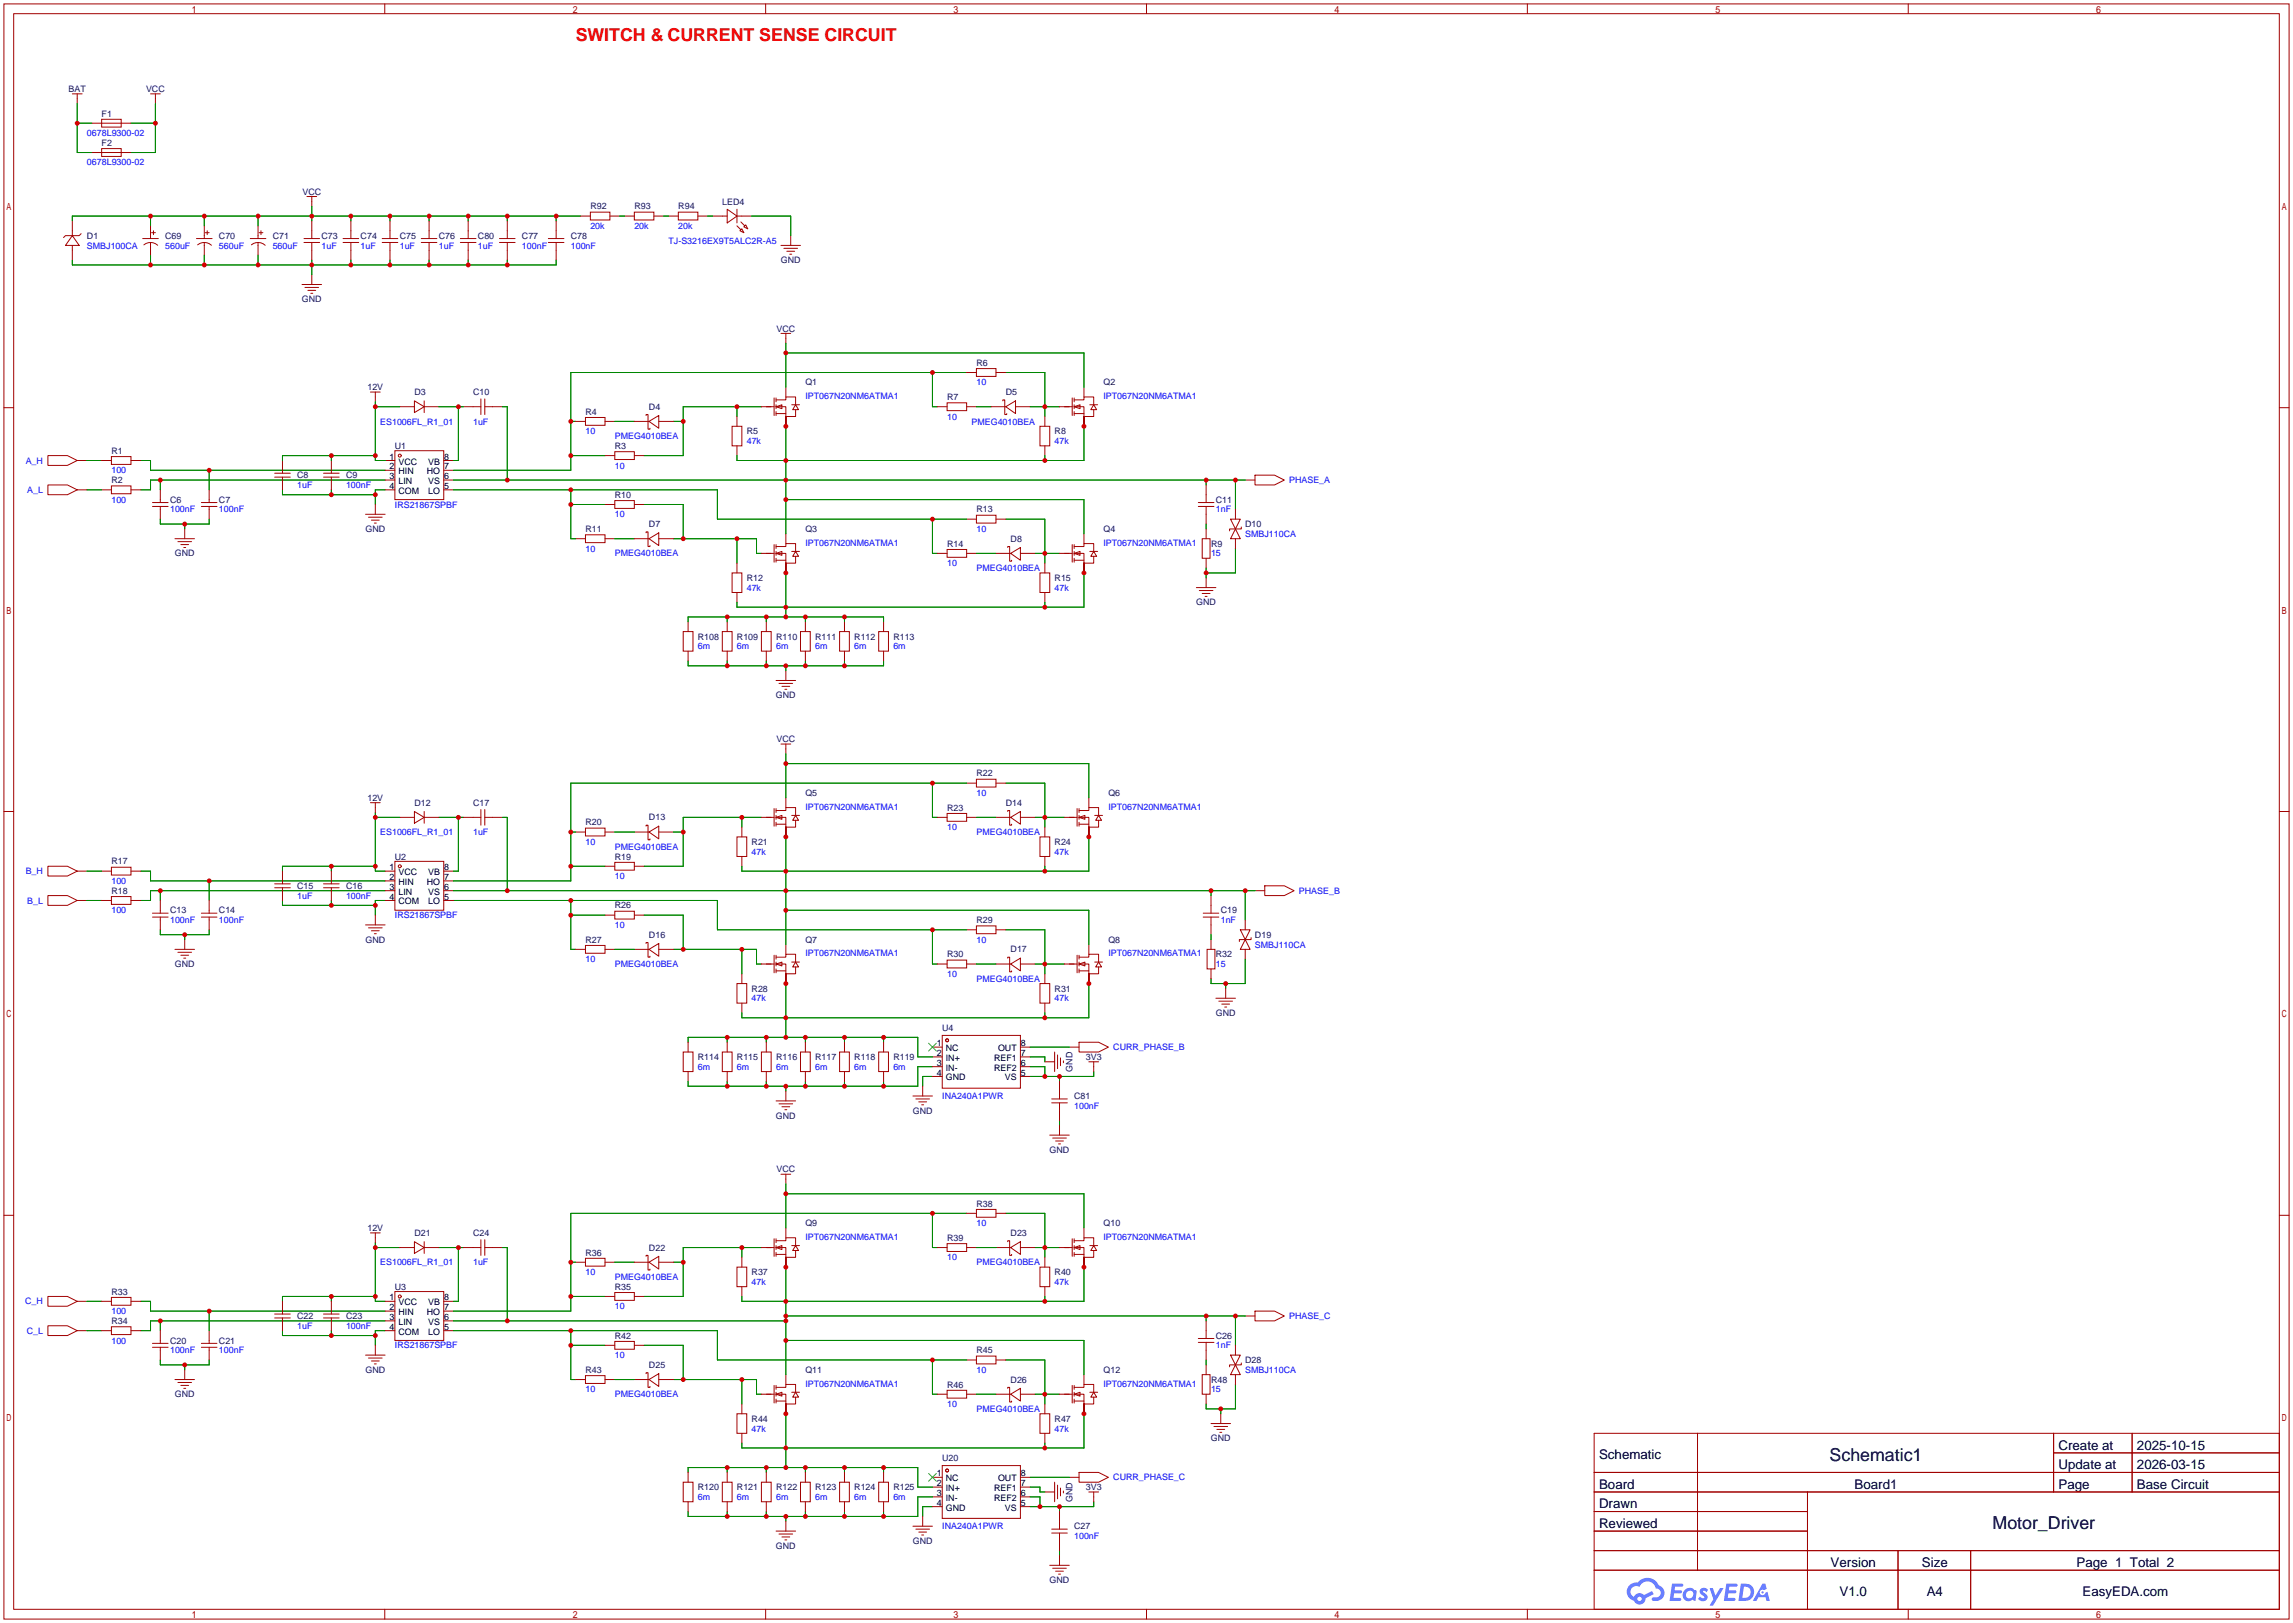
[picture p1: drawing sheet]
<svg xmlns="http://www.w3.org/2000/svg" width="596mm" height="422mm" viewBox="0 0 596 422" stroke-linecap="round" stroke-linejoin="round" font-family="sans-serif">
<defs><g id="words">
<text font-size="4.6" fill="#f00" x="149.6" y="10.8">SWITCH &amp; CURRENT SENSE CIRCUIT</text>
<g font-size="4.6">
<text x="475.5" y="379.5">Schematic1</text>
<text x="517.8" y="397.2">Motor_Driver</text>
</g>
<g font-size="3.5">
<text x="534.9" y="376.6">Create at</text>
<text x="555.3" y="376.6">2025-10-15</text>
<text x="415.5" y="379.1">Schematic</text>
<text x="534.9" y="381.7">Update at</text>
<text x="555.3" y="381.7">2026-03-15</text>
<text x="415.5" y="386.7">Board</text>
<text x="481.9" y="386.7">Board1</text>
<text x="534.9" y="386.7">Page</text>
<text x="555.3" y="386.7">Base Circuit</text>
<text x="415.5" y="391.8">Drawn</text>
<text x="415.5" y="396.9">Reviewed</text>
<text x="475.7" y="407.1">Version</text>
<text x="499.4" y="407.1">Size</text>
<text x="539.6" y="407.1">Page 1 Total 2</text>
<text x="478" y="414.7">V1.0</text>
<text x="500.7" y="414.7">A4</text>
<text x="541.2" y="414.7">EasyEDA.com</text>
</g>
<g font-size="2.3" fill="#000080">
<text x="17.8" y="23.9">BAT</text>
<text x="37.9" y="23.9">VCC</text>
<text x="26.4" y="30.3">F1</text>
<text x="26.4" y="37.9">F2</text>
<text x="78.6" y="50.6">VCC</text>
<text x="187.7" y="53.1">LED4</text>
<text x="153.4" y="54.4">R92</text>
<text x="164.8" y="54.4">R93</text>
<text x="176.3" y="54.4">R94</text>
<text x="22.6" y="62">D1</text>
<text x="42.9" y="62">C69</text>
<text x="56.9" y="62">C70</text>
<text x="70.9" y="62">C71</text>
<text x="83.6" y="62">C73</text>
<text x="93.7" y="62">C74</text>
<text x="103.9" y="62">C75</text>
<text x="114" y="62">C76</text>
<text x="124.2" y="62">C80</text>
<text x="135.6" y="62">C77</text>
<text x="148.3" y="62">C78</text>
<text x="202.9" y="68.4">GND</text>
<text x="78.5" y="78.5">GND</text>
<text x="201.8" y="86.2">VCC</text>
<text x="253.7" y="95">R6</text>
<text x="95.5" y="101.4">12V</text>
<text x="209.3" y="100.1">Q1</text>
<text x="286.8" y="100.1">Q2</text>
<text x="107.7" y="102.7">D3</text>
<text x="122.9" y="102.7">C10</text>
<text x="152.1" y="107.7">R4</text>
<text x="168.7" y="106.5">D4</text>
<text x="246.1" y="103.9">R7</text>
<text x="261.4" y="102.7">D5</text>
<text x="194.1" y="112.8">R5</text>
<text x="274.1" y="112.8">R8</text>
<text x="29" y="117.9">R1</text>
<text x="102.6" y="116.6">U1</text>
<text x="159.8" y="116.6">R3</text>
<text x="29" y="125.5">R2</text>
<text x="77.2" y="124.3">C8</text>
<text x="89.9" y="124.3">C9</text>
<text x="44.2" y="130.6">C6</text>
<text x="56.9" y="130.6">C7</text>
<text x="159.8" y="129.3">R10</text>
<text x="316" y="130.6">C11</text>
<text x="168.7" y="137">D7</text>
<text x="253.7" y="133.1">R13</text>
<text x="323.6" y="137">D10</text>
<text x="95" y="138.2">GND</text>
<text x="152.1" y="138.2">R11</text>
<text x="209.3" y="138.2">Q3</text>
<text x="246.1" y="142">R14</text>
<text x="262.6" y="140.8">D8</text>
<text x="286.8" y="138.2">Q4</text>
<text x="314.7" y="142">R9</text>
<text x="45.4" y="144.6">GND</text>
<text x="194.1" y="150.9">R12</text>
<text x="274.1" y="150.9">R15</text>
<text x="310.9" y="157.3">GND</text>
<text x="181.4" y="166.2">R108</text>
<text x="191.5" y="166.2">R109</text>
<text x="201.7" y="166.2">R110</text>
<text x="211.8" y="166.2">R111</text>
<text x="222" y="166.2">R112</text>
<text x="232.2" y="166.2">R113</text>
<text x="201.7" y="181.4">GND</text>
<text x="201.8" y="192.8">VCC</text>
<text x="253.7" y="201.7">R22</text>
<text x="95.5" y="208.1">12V</text>
<text x="107.7" y="209.3">D12</text>
<text x="122.9" y="209.3">C17</text>
<text x="209.3" y="206.8">Q5</text>
<text x="261.4" y="209.3">D14</text>
<text x="288" y="206.8">Q6</text>
<text x="152.1" y="214.4">R20</text>
<text x="168.7" y="213.2">D13</text>
<text x="246.1" y="210.6">R23</text>
<text x="195.3" y="219.5">R21</text>
<text x="274.1" y="219.5">R24</text>
<text x="29" y="224.6">R17</text>
<text x="102.6" y="223.3">U2</text>
<text x="159.8" y="223.3">R19</text>
<text x="29" y="232.2">R18</text>
<text x="77.2" y="230.9">C15</text>
<text x="89.9" y="230.9">C16</text>
<text x="44.2" y="237.3">C13</text>
<text x="56.9" y="237.3">C14</text>
<text x="159.8" y="236">R26</text>
<text x="253.7" y="239.8">R29</text>
<text x="317.2" y="237.3">C19</text>
<text x="95" y="244.9">GND</text>
<text x="152.1" y="244.9">R27</text>
<text x="168.7" y="243.6">D16</text>
<text x="209.3" y="244.9">Q7</text>
<text x="288" y="244.9">Q8</text>
<text x="326.1" y="243.6">D19</text>
<text x="45.4" y="251.3">GND</text>
<text x="246.1" y="248.7">R30</text>
<text x="262.6" y="247.4">D17</text>
<text x="316" y="248.7">R32</text>
<text x="195.3" y="257.6">R28</text>
<text x="274.1" y="257.6">R31</text>
<text x="316" y="264">GND</text>
<text x="244.9" y="267.8">U4</text>
<text x="181.4" y="275.4">R114</text>
<text x="191.5" y="275.4">R115</text>
<text x="201.7" y="275.4">R116</text>
<text x="211.8" y="275.4">R117</text>
<text x="222" y="275.4">R118</text>
<text x="232.2" y="275.4">R119</text>
<text x="282.2" y="275.4">3V3</text>
<text x="278.7" y="278.4" transform="rotate(-90 278.7 278.4)">GND</text>
<text x="279.1" y="285.5">C81</text>
<text x="201.7" y="290.6">GND</text>
<text x="237.2" y="289.4">GND</text>
<text x="272.8" y="299.5">GND</text>
<text x="201.8" y="304.6">VCC</text>
<text x="253.7" y="313.5">R38</text>
<text x="95.5" y="319.8">12V</text>
<text x="107.7" y="321.1">D21</text>
<text x="122.9" y="321.1">C24</text>
<text x="209.3" y="318.6">Q9</text>
<text x="246.1" y="322.4">R39</text>
<text x="262.6" y="321.1">D23</text>
<text x="286.8" y="318.6">Q10</text>
<text x="152.1" y="326.2">R36</text>
<text x="168.7" y="324.9">D22</text>
<text x="102.6" y="335.1">U3</text>
<text x="159.8" y="335.1">R35</text>
<text x="195.3" y="331.3">R37</text>
<text x="274.1" y="331.3">R40</text>
<text x="29" y="336.3">R33</text>
<text x="29" y="344">R34</text>
<text x="77.2" y="342.7">C22</text>
<text x="89.9" y="342.7">C23</text>
<text x="159.8" y="347.8">R42</text>
<text x="316" y="347.8">C26</text>
<text x="44.2" y="349">C20</text>
<text x="56.9" y="349">C21</text>
<text x="253.7" y="351.6">R45</text>
<text x="95" y="356.7">GND</text>
<text x="152.1" y="356.7">R43</text>
<text x="168.7" y="355.4">D25</text>
<text x="209.3" y="356.7">Q11</text>
<text x="262.6" y="359.2">D26</text>
<text x="286.8" y="356.7">Q12</text>
<text x="314.7" y="359.2">R48</text>
<text x="323.6" y="354.1">D28</text>
<text x="45.4" y="363">GND</text>
<text x="246.1" y="360.5">R46</text>
<text x="195.3" y="369.4">R44</text>
<text x="274.1" y="369.4">R47</text>
<text x="314.7" y="374.4">GND</text>
<text x="244.9" y="379.5">U20</text>
<text x="181.4" y="387.1">R120</text>
<text x="191.5" y="387.1">R121</text>
<text x="201.7" y="387.1">R122</text>
<text x="211.8" y="387.1">R123</text>
<text x="222" y="387.1">R124</text>
<text x="232.2" y="387.1">R125</text>
<text x="282.2" y="387.1">3V3</text>
<text x="278.7" y="390.2" transform="rotate(-90 278.7 390.2)">GND</text>
<text x="237.2" y="401.1">GND</text>
<text x="279.1" y="397.3">C27</text>
<text x="201.7" y="402.4">GND</text>
<text x="272.8" y="411.3">GND</text>
</g>
<g font-size="2.3" fill="#00f">
<text x="22.6" y="35.4">0678L9300-02</text>
<text x="22.6" y="43">0678L9300-02</text>
<text x="153.4" y="59.5">20k</text>
<text x="164.8" y="59.5">20k</text>
<text x="176.3" y="59.5">20k</text>
<text x="22.6" y="64.6">SMBJ100CA</text>
<text x="42.9" y="64.6">560uF</text>
<text x="56.9" y="64.6">560uF</text>
<text x="70.9" y="64.6">560uF</text>
<text x="83.6" y="64.6">1uF</text>
<text x="93.7" y="64.6">1uF</text>
<text x="103.9" y="64.6">1uF</text>
<text x="114" y="64.6">1uF</text>
<text x="124.2" y="64.6">1uF</text>
<text x="135.6" y="64.6">100nF</text>
<text x="148.3" y="64.6">100nF</text>
<text x="173.7" y="63.3">TJ-S3216EX9T5ALC2R-A5</text>
<text x="253.7" y="100.1">10</text>
<text x="209.3" y="103.7">IPT067N20NM6ATMA1</text>
<text x="286.8" y="103.7">IPT067N20NM6ATMA1</text>
<text x="98.8" y="110.3">ES1006FL_R1_01</text>
<text x="122.9" y="110.3">1uF</text>
<text x="152.1" y="112.8">10</text>
<text x="246.1" y="109">10</text>
<text x="252.5" y="110.3">PMEG4010BEA</text>
<text x="159.8" y="114.1">PMEG4010BEA</text>
<text x="194.1" y="115.4">47k</text>
<text x="274.1" y="115.4">47k</text>
<text x="6.7" y="120.4">A_H</text>
<text x="29" y="123">100</text>
<text x="159.8" y="121.7">10</text>
<text x="335" y="125.5">PHASE_A</text>
<text x="7.1" y="128.1">A_L</text>
<text x="29" y="130.6">100</text>
<text x="77.2" y="126.8">1uF</text>
<text x="89.9" y="126.8">100nF</text>
<text x="102.6" y="131.9">IRS21867SPBF</text>
<text x="44.2" y="133.1">100nF</text>
<text x="56.9" y="133.1">100nF</text>
<text x="159.8" y="134.4">10</text>
<text x="316" y="133.1">1nF</text>
<text x="152.1" y="143.3">10</text>
<text x="209.3" y="141.8">IPT067N20NM6ATMA1</text>
<text x="253.7" y="138.2">10</text>
<text x="286.8" y="141.8">IPT067N20NM6ATMA1</text>
<text x="323.6" y="139.5">SMBJ110CA</text>
<text x="159.8" y="144.6">PMEG4010BEA</text>
<text x="246.1" y="147.1">10</text>
<text x="253.7" y="148.4">PMEG4010BEA</text>
<text x="314.7" y="144.6">15</text>
<text x="194.1" y="153.5">47k</text>
<text x="274.1" y="153.5">47k</text>
<text x="181.4" y="168.7">6m</text>
<text x="191.5" y="168.7">6m</text>
<text x="201.7" y="168.7">6m</text>
<text x="211.8" y="168.7">6m</text>
<text x="222" y="168.7">6m</text>
<text x="232.2" y="168.7">6m</text>
<text x="253.7" y="206.8">10</text>
<text x="209.3" y="210.4">IPT067N20NM6ATMA1</text>
<text x="246.1" y="215.7">10</text>
<text x="288" y="210.4">IPT067N20NM6ATMA1</text>
<text x="98.8" y="217">ES1006FL_R1_01</text>
<text x="122.9" y="217">1uF</text>
<text x="152.1" y="219.5">10</text>
<text x="159.8" y="220.8">PMEG4010BEA</text>
<text x="253.7" y="217">PMEG4010BEA</text>
<text x="6.7" y="227.1">B_H</text>
<text x="195.3" y="222">47k</text>
<text x="274.1" y="222">47k</text>
<text x="29" y="229.7">100</text>
<text x="77.2" y="233.5">1uF</text>
<text x="89.9" y="233.5">100nF</text>
<text x="159.8" y="228.4">10</text>
<text x="337.6" y="232.2">PHASE_B</text>
<text x="7.1" y="234.7">B_L</text>
<text x="29" y="237.3">100</text>
<text x="44.2" y="239.8">100nF</text>
<text x="56.9" y="239.8">100nF</text>
<text x="102.6" y="238.6">IRS21867SPBF</text>
<text x="317.2" y="239.8">1nF</text>
<text x="159.8" y="241.1">10</text>
<text x="253.7" y="244.9">10</text>
<text x="152.1" y="250">10</text>
<text x="159.8" y="251.3">PMEG4010BEA</text>
<text x="209.3" y="248.5">IPT067N20NM6ATMA1</text>
<text x="288" y="248.5">IPT067N20NM6ATMA1</text>
<text x="316" y="251.3">15</text>
<text x="326.1" y="246.2">SMBJ110CA</text>
<text x="246.1" y="253.8">10</text>
<text x="253.7" y="255.1">PMEG4010BEA</text>
<text x="195.3" y="260.1">47k</text>
<text x="274.1" y="260.1">47k</text>
<text x="289.3" y="272.8">CURR_PHASE_B</text>
<text x="181.4" y="277.9">6m</text>
<text x="191.5" y="277.9">6m</text>
<text x="201.7" y="277.9">6m</text>
<text x="211.8" y="277.9">6m</text>
<text x="222" y="277.9">6m</text>
<text x="232.2" y="277.9">6m</text>
<text x="244.9" y="285.5">INA240A1PWR</text>
<text x="279.1" y="288.1">100nF</text>
<text x="209.3" y="322.1">IPT067N20NM6ATMA1</text>
<text x="253.7" y="318.6">10</text>
<text x="286.8" y="322.1">IPT067N20NM6ATMA1</text>
<text x="98.8" y="328.7">ES1006FL_R1_01</text>
<text x="122.9" y="328.7">1uF</text>
<text x="246.1" y="327.5">10</text>
<text x="253.7" y="328.7">PMEG4010BEA</text>
<text x="152.1" y="331.3">10</text>
<text x="159.8" y="332.5">PMEG4010BEA</text>
<text x="195.3" y="333.8">47k</text>
<text x="274.1" y="333.8">47k</text>
<text x="6.6" y="338.9">C_H</text>
<text x="29" y="341.4">100</text>
<text x="159.8" y="340.2">10</text>
<text x="6.9" y="346.5">C_L</text>
<text x="77.2" y="345.2">1uF</text>
<text x="89.9" y="345.2">100nF</text>
<text x="335" y="342.7">PHASE_C</text>
<text x="29" y="349">100</text>
<text x="44.2" y="351.6">100nF</text>
<text x="56.9" y="351.6">100nF</text>
<text x="102.6" y="350.3">IRS21867SPBF</text>
<text x="159.8" y="352.9">10</text>
<text x="316" y="350.3">1nF</text>
<text x="253.7" y="356.7">10</text>
<text x="323.6" y="356.7">SMBJ110CA</text>
<text x="152.1" y="361.7">10</text>
<text x="159.8" y="363">PMEG4010BEA</text>
<text x="209.3" y="360.2">IPT067N20NM6ATMA1</text>
<text x="246.1" y="365.6">10</text>
<text x="286.8" y="360.2">IPT067N20NM6ATMA1</text>
<text x="314.7" y="361.7">15</text>
<text x="195.3" y="371.9">47k</text>
<text x="253.7" y="366.8">PMEG4010BEA</text>
<text x="274.1" y="371.9">47k</text>
<text x="181.4" y="389.7">6m</text>
<text x="191.5" y="389.7">6m</text>
<text x="201.7" y="389.7">6m</text>
<text x="211.8" y="389.7">6m</text>
<text x="222" y="389.7">6m</text>
<text x="232.2" y="389.7">6m</text>
<text x="289.3" y="384.6">CURR_PHASE_C</text>
<text x="244.9" y="397.3">INA240A1PWR</text>
<text x="279.1" y="399.8">100nF</text>
</g>
<g font-size="2.3">
<text x="101.2" y="119.4">1</text>
<text x="115.4" y="119.4">8</text>
<text x="101.2" y="121.9">2</text>
<text x="101.2" y="124.5">3</text>
<text x="103.6" y="120.7">VCC</text>
<text x="103.6" y="123.2">HIN</text>
<text x="103.6" y="125.8">LIN</text>
<text x="110.9" y="123.2">HO</text>
<text x="111.3" y="125.8">VS</text>
<text x="111.3" y="120.7">VB</text>
<text x="115.4" y="124.5">6</text>
<text x="115.4" y="121.9">7</text>
<text x="101.2" y="127">4</text>
<text x="103.6" y="128.3">COM</text>
<text x="111.3" y="128.3">LO</text>
<text x="115.4" y="127">5</text>
<text x="101.2" y="226.1">1</text>
<text x="103.6" y="227.4">VCC</text>
<text x="111.3" y="227.4">VB</text>
<text x="115.4" y="226.1">8</text>
<text x="101.2" y="228.6">2</text>
<text x="101.2" y="231.2">3</text>
<text x="101.2" y="233.7">4</text>
<text x="103.6" y="229.9">HIN</text>
<text x="103.6" y="232.4">LIN</text>
<text x="110.9" y="229.9">HO</text>
<text x="111.3" y="232.4">VS</text>
<text x="115.4" y="233.7">5</text>
<text x="115.4" y="231.2">6</text>
<text x="115.4" y="228.6">7</text>
<text x="103.6" y="235">COM</text>
<text x="111.3" y="235">LO</text>
<text x="243.4" y="271.8">1</text>
<text x="243.4" y="274.3">2</text>
<text x="245.8" y="273.1">NC</text>
<text x="245.8" y="275.6">IN+</text>
<text x="258.3" y="275.6">REF1</text>
<text x="259.4" y="273.1">OUT</text>
<text x="265.3" y="274.3">7</text>
<text x="265.3" y="271.8">8</text>
<text x="243.4" y="276.9">3</text>
<text x="243.4" y="279.4">4</text>
<text x="245.8" y="278.2">IN-</text>
<text x="245.8" y="280.7">GND</text>
<text x="258.3" y="278.2">REF2</text>
<text x="261.2" y="280.7">VS</text>
<text x="265.3" y="279.4">5</text>
<text x="265.3" y="276.9">6</text>
<text x="101.2" y="337.8">1</text>
<text x="101.2" y="340.4">2</text>
<text x="103.6" y="339.1">VCC</text>
<text x="103.6" y="341.7">HIN</text>
<text x="110.9" y="341.7">HO</text>
<text x="111.3" y="339.1">VB</text>
<text x="115.4" y="340.4">7</text>
<text x="115.4" y="337.8">8</text>
<text x="101.2" y="342.9">3</text>
<text x="101.2" y="345.5">4</text>
<text x="103.6" y="344.2">LIN</text>
<text x="103.6" y="346.7">COM</text>
<text x="111.3" y="346.7">LO</text>
<text x="111.3" y="344.2">VS</text>
<text x="115.4" y="345.5">5</text>
<text x="115.4" y="342.9">6</text>
<text x="243.4" y="383.6">1</text>
<text x="265.3" y="383.6">8</text>
<text x="243.4" y="386.1">2</text>
<text x="243.4" y="388.6">3</text>
<text x="245.8" y="384.8">NC</text>
<text x="245.8" y="387.4">IN+</text>
<text x="245.8" y="389.9">IN-</text>
<text x="258.3" y="389.9">REF2</text>
<text x="258.3" y="387.4">REF1</text>
<text x="259.4" y="384.8">OUT</text>
<text x="265.3" y="388.6">6</text>
<text x="265.3" y="386.1">7</text>
<text x="243.4" y="391.2">4</text>
<text x="245.8" y="392.5">GND</text>
<text x="261.2" y="392.5">VS</text>
<text x="265.3" y="391.2">5</text>
</g>
</g></defs>
<g fill="none" stroke="#a10000" stroke-width=".26">
<path d="M1 1h593.9v419.6h-593.9zM3.6 3.6h588.7v414.5h-588.7zM100 1v2.6M199 1v2.6M297.9 1v2.6M396.9 1v2.6M495.9 1v2.6M1 105.9h2.6M592.3 105.9h2.6M1 210.8h2.6M592.3 210.8h2.6M1 315.7h2.6"/>
<path d="M592.3 315.7h2.6M414.3 372.4h178v45.7h-178zM441.1 372.4v35.5M533.7 372.4v15.2M533.7 377.4h58.6M554.1 372.4v15.2M414.3 382.5h178M414.3 387.6h178M414.3 392.7h55.4M414.3 397.8h55.4M469.7 387.6v30.5M100 418.1v2.5"/>
<path d="M199 418.1v2.5M297.9 418.1v2.5M396.9 418.1v2.5M414.3 402.8h178M414.3 407.9h178M493.2 402.8v15.3M495.9 418.1v2.5M512.1 402.8v15.3"/>
</g>
<g fill="#5487ff">
<path d="M442 412.8a1.3 1.3 0 0 1 1.9 .2l-.4 .7a.47 .47 0 0 0-.4-.5 .47 .47 0 0 0-.6 .3l.2 .1a1.28 1.28 0 0 1 .7 2.1 1.53 1.53 0 0 1-2.1-.3l.5-.6 .8 .4a.31 .31 0 0 0 .3-.2 .31 .31 0 0 0-.3-.4 1.12 1.12 0 0 1-.6-1.8z"/>
<path d="M444.3 412.6h.8l.7 1.9 1.2-1.9h.9l-2.7 4.5h-.9l1-1.7z"/>
<path d="M434.5 411.4h2.5a.4 .4 0 0 1 .4 .4 .4 .4 0 0 1-.4 .4h-1.7l-.1 .9h1.6l.3 .2a.4 .4 0 0 1-.4 .6h-1.7l-.1 1.2h1.6a.39 .39 0 0 1 .4 .4 .39 .39 0 0 1-.4 .4h-2.6z"/>
<path d="M448.6 411.4h2.5a.4 .4 0 0 1 .5 .4 .4 .4 0 0 1-.5 .4h-1.7l-.1 .9h1.6l.3 .2a.4 .4 0 0 1-.4 .6h-1.7l-.1 1.2h1.6a.39 .39 0 0 1 .4 .4 .39 .39 0 0 1-.4 .4h-2.6z"/>
<path d="M458 411.4h.8l.3 1.4-.6 .3a.75 .75 0 0 0-1.2 .3 .75 .75 0 0 0 .5 1.1 .75 .75 0 0 0 1-.7l.5-.3 .6 2.4h-.8l-.3-1h-1.8l-.6 1h-.9z"/>
<path d="M452.4 411.4l-.6 4.5h1.4a2.27 2.27 0 0 0 2.6-2.3 2.27 2.27 0 0 0-2.7-2.2zM453.2 412.2a1.5 1.5 0 0 1 1.8 1.5 1.5 1.5 0 0 1-1.9 1.4h-.3z"/>
<path d="M437.8 413a1.6 1.6 0 0 0-.3 2.3 1.6 1.6 0 0 0 2.3 .2l.8 .4 .3-2.5-.1-.3h-.5a1.58 1.58 0 0 0-2.5-.1zM438.4 413.6a.99 .99 0 0 1 1.7 .5 .99 .99 0 0 1-1.4 1.1 .98 .98 0 0 1-.3-1.6z"/>
<path d="M423.5 411.8a2.37 2.37 0 0 0 1.1 4 1.54 1.54 0 0 0 1.8 1 1.54 1.54 0 0 0 1.2-1.6l2.2-1.1-.5-.7-2.1 1a1.57 1.57 0 0 0-2.6 .5 1.5 1.5 0 0 1-.7-2.1 1.5 1.5 0 0 1 2.2-.5 2.27 2.27 0 0 1 2.3-1.4 2.27 2.27 0 0 1 2 1.8 1.16 1.16 0 0 1 1.2 1.1 1.16 1.16 0 0 1-1.1 1.2h-.7a.47 .47 0 0 0-.6 .4 .47 .47 0 0 0 .5 .5 2.14 2.14 0 0 0 2.7-1.3 2.14 2.14 0 0 0-1.4-2.7 3.2 3.2 0 0 0-5.4-.8l-1.1 .1zM425.5 415.4a.6 .6 0 0 1 1.2 0 .6 .6 0 0 1-1.2 0z"/>
<circle cx="458" cy="413.7" r=".28"/>
</g>
<g fill="none" stroke="#008700" stroke-width=".26">
<path d="M20.1 32h3.8M20.1 26.9v12.7h3.8M34 32h6.4M40.4 26.9v12.7h-6.4M39.1 56.1v2.6M53.1 56.1v2.6M67.1 56.1v2.6M81 53.6v3.8M91.2 56.1v1.3M101.3 56.1v1.3M111.5 56.1v1.3M121.7 56.1v1.3"/>
<path d="M131.8 56.1v1.3M144.5 56.1v1.3M150.9 56.1h-132.1v1.3M161 56.1h1.3M172.5 56.1h1.2M183.9 56.1h1.3M195.3 56.1h10.2v5.1M18.8 67.6v1.2h125.7v-1.2M39.1 66.3v2.5M53.1 66.3v2.5M67.1 66.3v2.5M81 67.6v3.8"/>
<path d="M91.2 67.6v1.2M101.3 67.6v1.2M111.5 67.6v1.2M121.7 67.6v1.2M131.8 67.6v1.2M204.2 89.2v11.4M204.2 91.7h77.5v8.9M242.3 96.8v8.9h1.3M251.2 96.8h-102.9v25.4h-30.4M261.4 96.8h10.1v11.4M22.6 119.6h3.8M36.6 119.6h2.5v2.6h61"/>
<path d="M86.1 118.4v1.2M97.5 104.4v15.2h2.6M97.5 118.4h-24.1v1.2M97.5 105.7h6.4M114 105.7h6.4M119.1 105.7v13.9h-1.2M130.6 105.7h1.2v19M148.3 118.4h8.9M148.3 109.5h1.3M159.8 109.5h5M175 109.5h2.5M191.5 105.7v2.5"/>
<path d="M197.9 105.7h-20.4v12.7h-10.1M204.2 110.7v28M253.7 105.7h3.9M267.7 105.7h7.6M271.5 118.4v1.2M281.7 110.7v8.9h-90.2v-1.2M22.6 127.3h3.8M41.7 134.9v1.2h12.7v-1.2M41.7 124.7v2.6M48 136.1v1.3M54.4 122.2v5.1M73.4 127.3v1.2h24.1"/>
<path d="M86.1 127.3v1.2M100.1 127.3h-2.6v3.8M100.1 124.7h-61v2.6h-2.5M117.9 127.3h68.5v7.6h64.8M117.9 124.7h205.7M148.3 127.3v12.7h1.3M148.3 131.1h8.9M159.8 140h5M167.4 131.1h10.1v8.9M175 140h21.6v3.8h1.3M191.5 140v6.3M204.2 129.8h77.5v8.9"/>
<path d="M242.3 134.9v8.9h1.3M261.4 134.9h10.1v11.4M313.4 124.7v1.3M313.4 136.1v1.3M321.1 124.7v7.6M204.2 148.8v11.5M253.7 143.8h5.1M269 143.8h6.3M271.5 156.5v1.2M281.7 148.8v8.9h-90.2v-1.2M313.4 147.6v2.5M321.1 142.5v6.3h-7.7"/>
<path d="M178.8 161.5v-1.2h50.8v1.2M178.8 171.7v1.3h50.8v-1.3M189 160.3v1.2M189 171.7v1.3M199.1 160.3v1.2M199.1 171.7v1.3M204.2 173v1.2M209.3 160.3v1.2M209.3 171.7v1.3M219.5 160.3v1.2M219.5 171.7v1.3M204.2 195.8v11.5"/>
<path d="M204.2 198.4h78.8v8.9M97.5 211.1v15.2h2.6M97.5 212.3h6.4M114 212.3h6.4M119.1 212.3v14h-1.2M130.6 212.3h1.2v19.1M148.3 216.2h1.3M159.8 216.2h5M175 216.2h2.5M192.8 212.3v2.6M197.9 212.3h-20.4v12.7h-10.1M204.2 217.4v28"/>
<path d="M242.3 203.5v8.8h1.3M251.2 203.5h-102.9v25.4h-30.4M253.7 212.3h5.1M261.4 203.5h10.1v11.4M269 212.3h7.6M283 217.4v8.9h-90.2v-1.3M22.6 226.3h3.8M22.6 233.9h3.8M36.6 226.3h2.5v2.6h61M41.7 231.4v2.5M54.4 228.9v5M73.4 233.9v1.3h24.1"/>
<path d="M86.1 225v1.3M86.1 233.9v1.3M97.5 225h-24.1v1.3M100.1 233.9h-2.6v3.8M100.1 231.4h-61v2.5h-2.5M117.9 233.9h68.5v7.7h64.8M117.9 231.4h208.2M148.3 225h8.9M148.3 237.7h8.9M148.3 233.9v12.7h1.3M167.4 237.7h10.1v8.9M204.2 236.5h78.8v8.9"/>
<path d="M271.5 225v1.3M314.7 231.4v1.3M323.6 231.4v7.6M41.7 241.6v1.2h12.7v-1.2M48 242.8v1.3M159.8 246.6h5M175 246.6h21.6v3.8h1.3M192.8 246.6v6.4M204.2 255.5v14M242.3 241.6v8.8h1.3M253.7 250.4h5.1M261.4 241.6h10.1v11.4"/>
<path d="M269 250.4h7.6M283 255.5v8.9h-90.2v-1.3M314.7 242.8v1.3M318.5 255.5v1.3M323.6 249.2v6.3h-8.9v-1.2M178.8 270.8v-1.3h59.7v5.1h3.8M189 269.5v1.3M199.1 269.5v1.3M209.3 269.5v1.3M219.5 269.5v1.3M229.6 269.5v1.3M242.3 279.7h-2.5v2.5"/>
<path d="M242.3 277.1h-3.8v5.1h-59.7v-1.3M267.7 274.6h3.8v1.2M267.7 277.1h3.8v2.6M267.7 272h10.2M271.5 263.1v1.3M275.3 279.7v1.2M284.2 278.4v1.3h-16.5M189 280.9v1.3M199.1 280.9v1.3M204.2 282.2v1.3M209.3 280.9v1.3M219.5 280.9v1.3"/>
<path d="M229.6 280.9v1.3M275.3 291.1v1.3M204.2 307.6v11.4M204.2 310.1h77.5v8.9M242.3 315.2v8.9h1.3M251.2 315.2h-102.9v25.4h-30.4M261.4 315.2h10.1v11.4M22.6 338.1h3.8M36.6 338.1h2.5v2.5h61M86.1 336.8v1.3M97.5 322.8v15.3h2.6M97.5 336.8h-24.1v1.3"/>
<path d="M97.5 324.1h6.4M114 324.1h6.4M119.1 324.1v14h-1.2M130.6 324.1h1.2v19.1M148.3 336.8h8.9M148.3 327.9h1.3M159.8 327.9h5M175 327.9h2.5M192.8 324.1v2.5M197.9 324.1h-20.4v12.7h-10.1M204.2 329.2v27.9M253.7 324.1h5.1"/>
<path d="M269 324.1h6.3M271.5 336.8v1.3M281.7 329.2v8.9h-88.9v-1.3M22.6 345.7h3.8M41.7 353.3v1.3h12.7v-1.3M41.7 343.2v2.5M48 354.6v1.3M54.4 340.6v5.1M73.4 345.7v1.3h24.1M86.1 345.7v1.3M100.1 345.7h-2.6v3.8M100.1 343.2h-61v2.5h-2.5"/>
<path d="M117.9 345.7h68.5v7.6h64.8M117.9 343.2h86.3M148.3 345.7v12.7h1.3M148.3 349.5h8.9M159.8 358.4h5M167.4 349.5h10.1v8.9M175 358.4h21.6v3.8h1.3M192.8 358.4v6.3M204.2 348.2h77.5v8.9M204.2 341.9h119.4M242.3 353.3v8.9h1.3M261.4 353.3h10.1v11.4"/>
<path d="M313.4 341.9v1.3M313.4 353.3v1.3M321.1 359.7v6.3h-7.7v-1.3M321.1 341.9v7.6M204.2 367.3v14M253.7 362.2h5.1M269 362.2h6.3M271.5 374.9v1.3M281.7 367.3v8.9h-88.9v-1.3M317.2 366v1.3M178.8 382.5v-1.2h59.7v5h3.8M189 381.3v1.2"/>
<path d="M189 392.7v1.3M199.1 381.3v1.2M199.1 392.7v1.3M204.2 394v1.2M209.3 381.3v1.2M209.3 392.7v1.3M219.5 381.3v1.2M219.5 392.7v1.3M229.6 381.3v1.2M229.6 392.7v1.3M242.3 391.4h-2.5v2.6M242.3 388.9h-3.8v5.1h-59.7v-1.3"/>
<path d="M267.7 386.3h2.6v1.3h1.2M267.7 388.9h2.6v2.5M267.7 383.8h10.2M275.3 391.4v1.3M284.2 390.1v1.3h-16.5M275.3 402.8v1.3"/>
</g>
<g fill="none" stroke="#a10000" stroke-width=".26">
<path d="M18.8 24.4h2.5M20.1 24.4v2.5M23.9 32h10.1M23.9 39.6h10.1M26.4 31h5.1v2h-5.1zM26.4 38.6h5.1v2h-5.1zM39.1 24.4h2.6M40.4 24.4v2.5M18.8 57.4v3.8M39.1 58.7v3.3M39.9 59.9v1.1M53.1 58.7v3.3"/>
<path d="M53.8 59.9v1.1M67.1 58.7v3.3M67.8 59.9v1.1M79.8 51.1h2.5M81 51.1v2.5M81 57.4v4.6M91.2 57.4v4.6M101.3 57.4v4.6M111.5 57.4v4.6M121.7 57.4v4.6M131.8 57.4v4.6M144.5 57.4v4.6"/>
<path d="M150.9 56.1h2.5M153.4 55.1h5.1v2h-5.1zM158.5 56.1h2.5M162.3 56.1h2.5M164.8 55.1h5.1v2h-5.1zM169.9 56.1h2.6M173.7 56.1h2.6M176.3 55.1h5.1v2h-5.1zM181.4 56.1h2.5M185.2 56.1h3.8M189 54.4l2.5 1.7-2.5 1.8zM191.5 54.4v3.5"/>
<path d="M191.5 56.1h3.8M191.5 58.7l1 1M192.3 59.9l.5-.5 .5 1.1zM192.5 57.7l1 1M193.3 58.9l.5-.5 .5 1zM18.8 61.2l1.8 2.6h-3.6zM18.8 63.8v3.8M21.1 60.7l-.5 .5h-3.6l-.5 .5M37.1 62h4M37.4 63.6a2.74 2.74 0 0 1 3.6 .1M39.1 63v3.3M39.4 60.5h1"/>
<path d="M51.1 62h4M51.4 63.6a2.74 2.74 0 0 1 3.5 .1M53.1 63v3.3M53.3 60.5h1.1M65 62h4.1M65.3 63.6a2.74 2.74 0 0 1 3.6 .1M67.1 63v3.3M67.3 60.5h1M78.5 73.9h5.1M79 63h4.1M79 62h4.1M79.2 74.7h3.6"/>
<path d="M80 75.4h2M80.8 76.2h.5M81 63v4.6M81 71.4v2.5M89.2 63h4M89.2 62h4M91.2 63v4.6M99.3 63h4.1M99.3 62h4.1M101.3 63v4.6M109.5 63h4M109.5 62h4"/>
<path d="M111.5 63v4.6M119.6 63h4.1M119.6 62h4.1M121.7 63v4.6M129.8 63h4.1M129.8 62h4.1M131.8 63v4.6M142.5 63h4.1M142.5 62h4.1M144.5 63v4.6M202.9 63.8h5.1M203.7 64.5h3.6"/>
<path d="M204.5 65.3h2M205.2 66h.5M205.5 61.2v2.6M202.9 86.6h2.6M204.2 86.6v2.6M251.2 96.8h2.5M253.7 95.8h5.1v2h-5.1zM258.8 96.8h2.6M12.4 118.4h5.1l2.6 1.2-2.6 1.3h-5.1zM20.1 119.6h2.5M26.4 119.6h2.6M29 118.6h5v2h-5z"/>
<path d="M34 119.6h2.6M73.4 119.6v3.3M86.1 119.6v3.3M96.3 101.9h2.5M97.5 101.9v2.5M100.1 119.6h2.5M102.6 117.1h12.7v12.7h-12.7zM103.9 105.7h3.8M107.7 104.1l2.5 1.6-2.5 1.5zM110.2 105.7h3.8M110.2 104.1v3.1M115.3 119.6h2.6"/>
<path d="M120.4 105.7h4.6M125 103.6v4.1M126 105.7h4.6M126 103.6v4.1M149.6 109.5h2.5M152.1 108.5h5.1v2h-5.1zM157.2 118.4h2.6M157.2 109.5h2.6M159.8 117.3h5v2.1h-5zM164.8 118.4h2.6M164.8 109.5h3.9M167.9 107.9v-.2h.5v3.8h.5v-.2"/>
<path d="M168.7 109.5l2.5-1.6v3.4zM171.2 109.5h3.8M190.2 110.7h2.6v5.1h-2.6zM191.5 108.2v2.5M191.5 115.8v2.6M197.9 105.7h3.3M201.2 103.4v4.5M201.7 105.7l1.5-.5v1zM201.7 103.9h2.5v-.8h2.6v2.1M201.7 105.7h2.5v2.5h2.6v-1.8M201.7 107.4h2.5M201.7 103.4v1"/>
<path d="M201.7 105.2v1M201.7 106.9v1M204.2 100.6v2.5M204.2 108.2v2.5M205.7 105.2h2.1M206.8 105.2l.7 1.2h-1.5zM243.6 105.7h2.5M246.1 104.6h5.1v2.1h-5.1zM251.2 105.7h2.5M257.6 105.7h3.8M260.6 104.1v-.2h.5v3.8h.5v-.3M261.4 105.7l2.5-1.6v3.3z"/>
<path d="M263.9 105.7h3.8M270.3 110.7h2.5v5.1h-2.5zM271.5 108.2v2.5M271.5 115.8v2.6M275.3 105.7h3.3M278.6 103.4v4.5M279.1 105.7l1.6-.5v1zM279.1 103.9h2.6v-.8h2.5v2.1M279.1 105.7h2.6v2.5h2.5v-1.8M279.1 107.4h2.6M279.1 103.4v1M279.1 105.2v1"/>
<path d="M279.1 106.9v1M281.7 100.6v2.5M281.7 108.2v2.5M283.2 105.2h2M284.2 105.2l.8 1.2h-1.5zM12.4 126h5.1l2.6 1.3-2.6 1.2h-5.1zM20.1 127.3h2.5M26.4 127.3h2.6M29 126.2h5v2.1h-5zM34 127.3h2.6M39.6 130.6h4.1M39.6 131.6h4.1"/>
<path d="M41.7 127.3v3.3M41.7 131.6v3.3M45.5 140h5M48 137.4v2.6M52.3 130.6h4.1M52.3 131.6h4.1M54.4 127.3v3.3M54.4 131.6v3.3M71.4 122.9h4M71.4 124h4M73.4 124v3.3M84.1 122.9h4"/>
<path d="M84.1 124h4M86.1 124v3.3M95 133.6h5.1M95.8 134.4h3.5M96.5 135.1h2.1M97.3 135.9h.5M97.5 131.1v2.5M100.1 127.3h2.5M100.1 124.7h2.5M100.1 122.2h2.5M115.3 127.3h2.6M115.3 124.7h2.6"/>
<path d="M115.3 122.2h2.6M149.6 140h2.5M152.1 138.9h5.1v2.1h-5.1zM157.2 140h2.6M157.2 131.1h2.6M159.8 130h5v2.1h-5zM164.8 140h3.9M164.8 131.1h2.6M167.9 138.4v-.2h.5v3.8h.5v-.3M168.7 140l2.5-1.6v3.3zM171.2 140h3.8M204.2 138.7v2.5"/>
<path d="M251.2 134.9h2.5M253.7 133.9h5.1v2h-5.1zM258.8 134.9h2.6M281.7 138.7v2.5M311.4 130.6h4.1M311.4 131.6h4.1M312.4 140h2.1v5h-2.1zM313.4 126v4.6M313.4 131.6v4.5M313.4 137.4v2.6M319.8 134.9h2.5l-1.2 2.5zM321.1 137.4l1.2 2.6h-2.5z"/>
<path d="M321.1 132.3v2.6M321.1 140v2.5M322.6 136.9v.5h-3.1v.5M323.6 124.7h2.5M326.1 123.4h5.1l2.6 1.3-2.6 1.3h-5.1zM46.2 140.7h3.6M47 141.5h2M47.8 142.2h.5M190.2 148.8h2.6v5.1h-2.6zM191.5 146.3v2.5M191.5 153.9v2.6M197.9 143.8h3.3"/>
<path d="M201.2 141.5v4.5M201.7 143.8l1.5-.5v1zM201.7 142h2.5v-.8h2.6v2.1M201.7 143.8h2.5v2.5h2.6v-1.8M201.7 141.5v1M201.7 143.3v1M201.7 145v1M201.7 145.5h2.5M204.2 146.3v2.5M205.7 143.3h2.1M206.8 143.3l.7 1.2h-1.5zM243.6 143.8h2.5"/>
<path d="M246.1 142.7h5.1v2.1h-5.1zM251.2 143.8h2.5M258.8 143.8h3.8M261.9 142.2v-.2h.5v3.8h.5v-.3M262.6 143.8l2.6-1.6v3.3zM265.2 143.8h3.8M270.3 148.8h2.5v5.1h-2.5zM271.5 146.3v2.5M271.5 153.9v2.6M275.3 143.8h3.3M278.6 141.5v4.5M279.1 143.8l1.6-.5v1z"/>
<path d="M279.1 142h2.6v-.8h2.5v2.1M279.1 143.8h2.6v2.5h2.5v-1.8M279.1 141.5v1M279.1 143.3v1M279.1 145v1M279.1 145.5h2.6M281.7 146.3v2.5M283.2 143.3h2M284.2 143.3l.8 1.2h-1.5zM310.9 152.7h5.1M311.7 153.4h3.5M312.4 154.2h2.1"/>
<path d="M313.2 154.9h.5M313.4 145v2.6M313.4 150.1v2.6M177.5 164.1h2.6v5.1h-2.6zM178.8 161.5v2.6M178.8 169.2v2.5M187.7 164.1h2.5v5.1h-2.5zM189 161.5v2.6M189 169.2v2.5M197.9 164.1h2.5v5.1h-2.5zM199.1 161.5v2.6M199.1 169.2v2.5"/>
<path d="M201.7 176.8h5.1M202.4 177.5h3.6M203.2 178.3h2M204 179.1h.5M204.2 174.2v2.6M208 164.1h2.6v5.1h-2.6zM209.3 161.5v2.6M209.3 169.2v2.5M218.2 164.1h2.5v5.1h-2.5zM219.5 161.5v2.6M219.5 169.2v2.5M228.3 164.1h2.6v5.1h-2.6z"/>
<path d="M229.6 161.5v2.6M229.6 169.2v2.5M202.9 193.3h2.6M204.2 193.3v2.5M96.3 208.5h2.5M97.5 208.5v2.6M103.9 212.3h3.8M107.7 210.8l2.5 1.5-2.5 1.6zM110.2 212.3h3.8M110.2 210.8v3.1M120.4 212.3h4.6M125 210.3v4.1"/>
<path d="M126 212.3h4.6M126 210.3v4.1M149.6 216.2h2.5M152.1 215.1h5.1v2.1h-5.1zM157.2 216.2h2.6M164.8 216.2h3.9M167.9 214.6v-.2h.5v3.8h.5v-.3M168.7 216.2l2.5-1.6v3.3zM171.2 216.2h3.8M191.5 217.4h2.6v5.1h-2.6zM192.8 214.9v2.5M197.9 212.3h3.3"/>
<path d="M201.2 210.1v4.5M201.7 212.3l1.5-.5v1.1zM201.7 210.6h2.5v-.8h2.6v2M201.7 212.3h2.5v2.6h2.6v-1.8M201.7 210.1v1M201.7 211.8v1.1M201.7 213.6v1M201.7 214.1h2.5M204.2 207.3v2.5M204.2 214.9v2.5M205.7 211.8h2.1M206.8 211.8l.7 1.3h-1.5z"/>
<path d="M243.6 212.3h2.5M246.1 211.3h5.1v2.1h-5.1zM251.2 212.3h2.5M251.2 203.5h2.5M253.7 202.4h5.1v2.1h-5.1zM258.8 212.3h3.8M258.8 203.5h2.6M261.9 210.8v-.2h.5v3.8h.5v-.3M262.6 212.3l2.6-1.5v3.3zM265.2 212.3h3.8M270.3 217.4h2.5v5.1h-2.5zM271.5 214.9v2.5"/>
<path d="M276.6 212.3h3.3M279.9 210.1v4.5M280.4 212.3l1.5-.5v1.1zM280.4 210.6h2.6v-.8h2.5v2M280.4 212.3h2.6v2.6h2.5v-1.8M280.4 214.1h2.6M280.4 210.1v1M280.4 211.8v1.1M280.4 213.6v1M283 207.3v2.5M283 214.9v2.5M284.5 211.8h2"/>
<path d="M285.5 211.8l.8 1.3h-1.6zM12.4 225h5.1l2.6 1.3-2.6 1.3h-5.1zM12.4 232.7h5.1l2.6 1.2-2.6 1.3h-5.1zM20.1 226.3h2.5M20.1 233.9h2.5M26.4 226.3h2.6M26.4 233.9h2.6M29 225.3h5v2h-5zM29 232.9h5v2h-5zM34 226.3h2.6M34 233.9h2.6M39.6 237.2h4.1"/>
<path d="M39.6 238.3h4.1M41.7 233.9v3.3M41.7 238.3v3.3M52.3 237.2h4.1M52.3 238.3h4.1M54.4 233.9v3.3M54.4 238.3v3.3M71.4 230.6h4M71.4 229.6h4M73.4 226.3v3.3M73.4 230.6v3.3M84.1 230.6h4"/>
<path d="M84.1 229.6h4M86.1 226.3v3.3M86.1 230.6v3.3M97.5 237.7v2.6M100.1 226.3h2.5M100.1 233.9h2.5M100.1 231.4h2.5M100.1 228.9h2.5M102.6 223.8h12.7v12.7h-12.7zM115.3 226.3h2.6M115.3 233.9h2.6M115.3 231.4h2.6"/>
<path d="M115.3 228.9h2.6M157.2 225h2.6M157.2 237.7h2.6M159.8 224h5v2.1h-5zM159.8 236.7h5v2.1h-5zM164.8 225h2.6M164.8 237.7h2.6M192.8 222.5v2.5M271.5 222.5v2.5M312.7 237.2h4M312.7 238.3h4M314.7 232.7v4.5"/>
<path d="M314.7 238.3v4.5M323.6 239v2.6M326.1 231.4h2.6M328.7 230.1h5.1l2.5 1.3-2.5 1.3h-5.1zM45.5 246.6h5M46.2 247.4h3.6M47 248.2h2M47.8 248.9h.5M48 244.1v2.5M95 240.3h5.1M95.8 241h3.5M96.5 241.8h2.1"/>
<path d="M97.3 242.6h.5M149.6 246.6h2.5M152.1 245.6h5.1v2h-5.1zM157.2 246.6h2.6M164.8 246.6h3.9M167.9 245.1v-.2h.5v3.8h.5v-.3M168.7 246.6l2.5-1.5v3.3zM171.2 246.6h3.8M191.5 255.5h2.6v5.1h-2.6zM192.8 253v2.5M197.9 250.4h3.3M201.2 248.2v4.5"/>
<path d="M201.7 250.4l1.5-.5v1.1zM201.7 248.7h2.5v-.8h2.6v2M201.7 250.4h2.5v2.6h2.6v-1.8M201.7 248.2v1M201.7 249.9v1.1M201.7 251.7v1M201.7 252.2h2.5M204.2 245.4v2.5M204.2 253v2.5M205.7 249.9h2.1M206.8 249.9l.7 1.3h-1.5zM243.6 250.4h2.5"/>
<path d="M246.1 249.4h5.1v2.1h-5.1zM251.2 250.4h2.5M251.2 241.6h2.5M253.7 240.5h5.1v2.1h-5.1zM258.8 250.4h3.8M258.8 241.6h2.6M261.9 248.9v-.2h.5v3.8h.5v-.3M262.6 250.4l2.6-1.5v3.3zM265.2 250.4h3.8M270.3 255.5h2.5v5.1h-2.5zM271.5 253v2.5M276.6 250.4h3.3"/>
<path d="M279.9 248.2v4.5M280.4 250.4l1.5-.5v1.1zM280.4 248.7h2.6v-.8h2.5v2M280.4 250.4h2.6v2.6h2.5v-1.8M280.4 248.2v1M280.4 249.9v1.1M280.4 251.7v1M280.4 252.2h2.6M283 245.4v2.5M283 253v2.5M284.5 249.9h2M285.5 249.9l.8 1.3h-1.6z"/>
<path d="M313.7 246.6h2v5.1h-2zM314.7 244.1v2.5M314.7 251.7v2.6M316 259.3h5.1M318.5 256.8v2.5M322.3 241.6h2.6l-1.3 2.5zM323.6 244.1l1.3 2.5h-2.6zM323.6 246.6v2.6M325.1 243.6v.5h-3v.5M177.5 273.3h2.6v5.1h-2.6zM178.8 270.8v2.5M178.8 278.4v2.5"/>
<path d="M187.7 273.3h2.5v5.1h-2.5zM189 270.8v2.5M189 278.4v2.5M192.8 260.6v2.5M197.9 273.3h2.5v5.1h-2.5zM199.1 270.8v2.5M199.1 278.4v2.5M208 273.3h2.6v5.1h-2.6zM209.3 270.8v2.5M209.3 278.4v2.5M218.2 273.3h2.5v5.1h-2.5zM219.5 270.8v2.5"/>
<path d="M219.5 278.4v2.5M228.3 273.3h2.6v5.1h-2.6zM229.6 270.8v2.5M229.6 278.4v2.5M242.3 272h2.6M242.3 274.6h2.6M242.3 277.1h2.6M242.3 279.7h2.6M244.9 269h20.3v13.7h-20.3zM265.2 272h2.5M265.2 274.6h2.5M265.2 277.1h2.5"/>
<path d="M265.2 279.7h2.5M271.5 260.6v2.5M271.5 275.8h2.6M274.1 273.3v5.1M274.8 274.1v3.5M275.6 274.8v2.1M276.4 275.6v.5M277.9 272h2.5M280.4 270.8h5.1l2.5 1.2-2.5 1.3h-5.1zM283 275.8h2.5M284.2 275.8v2.6M316.7 260.1h3.6"/>
<path d="M317.5 260.9h2M318.3 261.6h.5M201.7 286h5.1M202.4 286.8h3.6M203.2 287.5h2M204 288.3h.5M204.2 283.5v2.5M237.2 284.7h5.1M238 285.5h3.6M238.8 286.3h2M239.5 287h.5M239.8 282.2v2.5"/>
<path d="M272.8 294.9h5.1M273.3 286.5h4.1M273.3 285.5h4.1M273.6 295.7h3.5M274.3 296.4h2.1M275.1 297.2h.5M275.3 280.9v4.6M275.3 286.5v4.6M275.3 292.4v2.5M202.9 305.1h2.6M204.2 305.1v2.5M204.2 319v2.6"/>
<path d="M251.2 315.2h2.5M253.7 314.2h5.1v2h-5.1zM258.8 315.2h2.6M281.7 319v2.6M12.4 336.8h5.1l2.6 1.3-2.6 1.2h-5.1zM20.1 338.1h2.5M26.4 338.1h2.6M29 337.1h5v2h-5zM34 338.1h2.6M73.4 338.1v3.3M86.1 338.1v3.3M96.3 320.3h2.5"/>
<path d="M97.5 320.3v2.5M100.1 338.1h2.5M102.6 335.5h12.7v12.7h-12.7zM103.9 324.1h3.8M107.7 322.6l2.5 1.5-2.5 1.5zM110.2 324.1h3.8M110.2 322.6v3M115.3 338.1h2.6M120.4 324.1h4.6M125 322.1v4M126 324.1h4.6M126 322.1v4"/>
<path d="M149.6 327.9h2.5M152.1 326.9h5.1v2h-5.1zM157.2 336.8h2.6M157.2 327.9h2.6M159.8 335.8h5v2h-5zM164.8 336.8h2.6M164.8 327.9h3.9M167.9 326.4v-.3h.5v3.8h.5v-.2M168.7 327.9l2.5-1.5v3.3zM171.2 327.9h3.8M191.5 329.2h2.6v5.1h-2.6zM192.8 326.6v2.6"/>
<path d="M192.8 334.3v2.5M197.9 324.1h3.3M201.2 321.8v4.6M201.7 324.1l1.5-.5v1zM201.7 322.3h2.5v-.7h2.6v2M201.7 324.1h2.5v2.5h2.6v-1.7M201.7 321.8v1M201.7 323.6v1M201.7 325.4v1M201.7 325.9h2.5M204.2 326.6v2.6M205.7 323.6h2.1"/>
<path d="M206.8 323.6l.7 1.3h-1.5zM243.6 324.1h2.5M246.1 323.1h5.1v2h-5.1zM251.2 324.1h2.5M258.8 324.1h3.8M261.9 322.6v-.3h.5v3.8h.5v-.2M262.6 324.1l2.6-1.5v3.3zM265.2 324.1h3.8M270.3 329.2h2.5v5.1h-2.5zM271.5 326.6v2.6M271.5 334.3v2.5M275.3 324.1h3.3"/>
<path d="M278.6 321.8v4.6M279.1 324.1l1.6-.5v1zM279.1 322.3h2.6v-.7h2.5v2M279.1 324.1h2.6v2.5h2.5v-1.7M279.1 321.8v1M279.1 323.6v1M279.1 325.4v1M279.1 325.9h2.6M281.7 326.6v2.6M283.2 323.6h2M284.2 323.6l.8 1.3h-1.5zM12.4 344.4h5.1l2.6 1.3-2.6 1.3h-5.1z"/>
<path d="M20.1 345.7h2.5M26.4 345.7h2.6M29 344.7h5v2h-5zM34 345.7h2.6M39.6 349h4.1M39.6 350h4.1M41.7 345.7v3.3M41.7 350v3.3M45.5 358.4h5M46.2 359.2h3.6M47 359.9h2M48 355.9v2.5"/>
<path d="M52.3 349h4.1M52.3 350h4.1M54.4 345.7v3.3M54.4 350v3.3M71.4 342.4h4M71.4 341.4h4M73.4 342.4v3.3M84.1 342.4h4M84.1 341.4h4M86.1 342.4v3.3M95 352h5.1M95.8 352.8h3.5"/>
<path d="M96.5 353.6h2.1M97.3 354.3h.5M97.5 349.5v2.5M100.1 345.7h2.5M100.1 340.6h2.5M100.1 343.2h2.5M115.3 345.7h2.6M115.3 340.6h2.6M115.3 343.2h2.6M149.6 358.4h2.5M152.1 357.4h5.1v2h-5.1zM157.2 358.4h2.6"/>
<path d="M157.2 349.5h2.6M159.8 348.5h5v2h-5zM164.8 358.4h3.9M164.8 349.5h2.6M167.9 356.9v-.3h.5v3.8h.5v-.2M168.7 358.4l2.5-1.5v3.3zM171.2 358.4h3.8M201.2 359.9v4.6M201.7 359.9v1M204.2 357.1v2.6M251.2 353.3h2.5M253.7 352.3h5.1v2h-5.1z"/>
<path d="M258.8 353.3h2.6M278.6 359.9v4.6M279.1 359.9v1M281.7 357.1v2.6M311.4 347.7h4.1M311.4 348.7h4.1M312.4 357.1h2.1v5.1h-2.1zM313.4 343.2v4.5M313.4 348.7v4.6M313.4 354.6v2.5M319.8 352h2.5l-1.2 2.6zM321.1 354.6l1.2 2.5h-2.5z"/>
<path d="M321.1 349.5v2.5M321.1 357.1v2.6M322.6 354.1v.5h-3.1v.5M323.6 341.9h2.5M326.1 340.6h5.1l2.6 1.3-2.6 1.3h-5.1zM47.8 360.7h.5M191.5 367.3h2.6v5.1h-2.6zM192.8 364.7v2.6M192.8 372.4v2.5M197.9 362.2h3.3M201.7 362.2l1.5-.5v1zM201.7 360.4h2.5v-.7h2.6v2"/>
<path d="M201.7 362.2h2.5v2.5h2.6v-1.7M201.7 361.7v1M201.7 363.5v1M201.7 364h2.5M204.2 364.7v2.6M205.7 361.7h2.1M206.8 361.7l.7 1.3h-1.5zM243.6 362.2h2.5M246.1 361.2h5.1v2h-5.1zM251.2 362.2h2.5M258.8 362.2h3.8M261.9 360.7v-.3h.5v3.8h.5v-.2"/>
<path d="M262.6 362.2l2.6-1.5v3.3zM265.2 362.2h3.8M270.3 367.3h2.5v5.1h-2.5zM271.5 364.7v2.6M271.5 372.4v2.5M275.3 362.2h3.3M279.1 362.2l1.6-.5v1zM279.1 360.4h2.6v-.7h2.5v2M279.1 362.2h2.6v2.5h2.5v-1.7M279.1 361.7v1M279.1 363.5v1M279.1 364h2.6"/>
<path d="M281.7 364.7v2.6M283.2 361.7h2M284.2 361.7l.8 1.3h-1.5zM313.4 362.2v2.5M314.7 369.8h5.1M315.5 370.6h3.5M316.2 371.3h2.1M317 372.1h.5M317.2 367.3v2.5M177.5 385.1h2.6v5h-2.6zM178.8 382.5v2.6M178.8 390.1v2.6"/>
<path d="M187.7 385.1h2.5v5h-2.5zM189 382.5v2.6M189 390.1v2.6M197.9 385.1h2.5v5h-2.5zM199.1 382.5v2.6M199.1 390.1v2.6M201.7 397.8h5.1M202.4 398.5h3.6M203.2 399.3h2M204.2 395.2v2.6M208 385.1h2.6v5h-2.6zM209.3 382.5v2.6"/>
<path d="M209.3 390.1v2.6M218.2 385.1h2.5v5h-2.5zM219.5 382.5v2.6M219.5 390.1v2.6M228.3 385.1h2.6v5h-2.6zM229.6 382.5v2.6M229.6 390.1v2.6M237.2 396.5h5.1M238 397.3h3.6M238.8 398h2M239.5 398.8h.5M239.8 394v2.5"/>
<path d="M242.3 383.8h2.6M242.3 386.3h2.6M242.3 388.9h2.6M242.3 391.4h2.6M244.9 380.7h20.3v13.8h-20.3zM265.2 383.8h2.5M265.2 386.3h2.5M265.2 388.9h2.5M265.2 391.4h2.5M271.5 387.6h2.6M273.3 398.3h4.1M273.3 397.3h4.1"/>
<path d="M274.1 385.1v5M274.8 385.8v3.6M275.3 392.7v4.6M275.3 398.3v4.5M275.6 386.6v2M276.4 387.3v.6M277.9 383.8h2.5M280.4 382.5h5.1l2.5 1.3-2.5 1.3h-5.1zM283 387.6h2.5M284.2 387.6v2.5M204 400h.5M272.8 406.7h5.1"/>
<path d="M273.6 407.4h3.5M274.3 408.2h2.1M275.1 408.9h.5M275.3 404.1v2.6"/>
<circle cx="103.9" cy="118.4" r=".38"/>
<circle cx="103.9" cy="225" r=".38"/>
<circle cx="246.1" cy="270.3" r=".38"/>
<circle cx="103.9" cy="336.8" r=".38"/>
<circle cx="246.1" cy="382" r=".38"/>
</g>
<path d="M241.3 271l2 2M243.3 271l-2 2M241.3 382.8l2 2M243.3 382.8l-2 2" fill="none" stroke="#3c3" stroke-width=".26"/>
<g fill="#c00">
<circle cx="97.5" cy="225" r=".63"/>
<circle cx="86.1" cy="225" r=".63"/>
<circle cx="97.5" cy="212.3" r=".63"/>
<circle cx="177.5" cy="216.2" r=".63"/>
<circle cx="192.8" cy="212.3" r=".63"/>
<circle cx="177.5" cy="246.6" r=".63"/>
<circle cx="192.8" cy="246.6" r=".63"/>
<circle cx="148.3" cy="237.7" r=".63"/>
<circle cx="148.3" cy="233.9" r=".63"/>
<circle cx="242.3" cy="241.6" r=".63"/>
<circle cx="54.4" cy="228.9" r=".63"/>
<circle cx="41.7" cy="231.4" r=".63"/>
<circle cx="54.4" cy="122.2" r=".63"/>
<circle cx="41.7" cy="124.7" r=".63"/>
<circle cx="97.5" cy="336.8" r=".63"/>
<circle cx="86.1" cy="336.8" r=".63"/>
<circle cx="97.5" cy="324.1" r=".63"/>
<circle cx="177.5" cy="327.9" r=".63"/>
<circle cx="192.8" cy="324.1" r=".63"/>
<circle cx="54.4" cy="340.6" r=".63"/>
<circle cx="41.7" cy="343.2" r=".63"/>
<circle cx="97.5" cy="128.5" r=".63"/>
<circle cx="86.1" cy="128.5" r=".63"/>
<circle cx="97.5" cy="235.2" r=".63"/>
<circle cx="86.1" cy="235.2" r=".63"/>
<circle cx="97.5" cy="347" r=".63"/>
<circle cx="86.1" cy="347" r=".63"/>
<circle cx="191.5" cy="140" r=".63"/>
<circle cx="177.5" cy="140" r=".63"/>
<circle cx="318.5" cy="255.5" r=".63"/>
<circle cx="317.2" cy="366" r=".63"/>
<circle cx="313.4" cy="148.8" r=".63"/>
<circle cx="48" cy="136.1" r=".63"/>
<circle cx="48" cy="242.8" r=".63"/>
<circle cx="48" cy="354.6" r=".63"/>
<circle cx="119.1" cy="212.3" r=".63"/>
<circle cx="119.1" cy="324.1" r=".63"/>
<circle cx="177.5" cy="358.4" r=".63"/>
<circle cx="192.8" cy="358.4" r=".63"/>
<circle cx="271.5" cy="105.7" r=".63"/>
<circle cx="148.3" cy="131.1" r=".63"/>
<circle cx="148.3" cy="127.3" r=".63"/>
<circle cx="242.3" cy="134.9" r=".63"/>
<circle cx="271.5" cy="143.8" r=".63"/>
<circle cx="271.5" cy="212.3" r=".63"/>
<circle cx="271.5" cy="250.4" r=".63"/>
<circle cx="271.5" cy="324.1" r=".63"/>
<circle cx="148.3" cy="349.5" r=".63"/>
<circle cx="148.3" cy="345.7" r=".63"/>
<circle cx="242.3" cy="353.3" r=".63"/>
<circle cx="271.5" cy="362.2" r=".63"/>
<circle cx="148.3" cy="336.8" r=".63"/>
<circle cx="148.3" cy="327.9" r=".63"/>
<circle cx="242.3" cy="315.2" r=".63"/>
<circle cx="148.3" cy="225" r=".63"/>
<circle cx="148.3" cy="216.2" r=".63"/>
<circle cx="242.3" cy="203.5" r=".63"/>
<circle cx="148.3" cy="118.4" r=".63"/>
<circle cx="148.3" cy="109.5" r=".63"/>
<circle cx="242.3" cy="96.8" r=".63"/>
<circle cx="177.5" cy="109.5" r=".63"/>
<circle cx="191.5" cy="105.7" r=".63"/>
<circle cx="275.3" cy="391.4" r=".63"/>
<circle cx="270.3" cy="391.4" r=".63"/>
<circle cx="39.1" cy="68.8" r=".63"/>
<circle cx="53.1" cy="68.8" r=".63"/>
<circle cx="67.1" cy="68.8" r=".63"/>
<circle cx="81" cy="68.8" r=".63"/>
<circle cx="91.2" cy="68.8" r=".63"/>
<circle cx="101.3" cy="68.8" r=".63"/>
<circle cx="111.5" cy="68.8" r=".63"/>
<circle cx="121.7" cy="68.8" r=".63"/>
<circle cx="131.8" cy="68.8" r=".63"/>
<circle cx="67.1" cy="56.1" r=".63"/>
<circle cx="53.1" cy="56.1" r=".63"/>
<circle cx="39.1" cy="56.1" r=".63"/>
<circle cx="81" cy="56.1" r=".63"/>
<circle cx="91.2" cy="56.1" r=".63"/>
<circle cx="101.3" cy="56.1" r=".63"/>
<circle cx="111.5" cy="56.1" r=".63"/>
<circle cx="121.7" cy="56.1" r=".63"/>
<circle cx="131.8" cy="56.1" r=".63"/>
<circle cx="144.5" cy="56.1" r=".63"/>
<circle cx="131.8" cy="231.4" r=".63"/>
<circle cx="204.2" cy="231.4" r=".63"/>
<circle cx="204.2" cy="226.3" r=".63"/>
<circle cx="204.2" cy="217.4" r=".63"/>
<circle cx="271.5" cy="226.3" r=".63"/>
<circle cx="283" cy="217.4" r=".63"/>
<circle cx="204.2" cy="236.5" r=".63"/>
<circle cx="314.7" cy="231.4" r=".63"/>
<circle cx="323.6" cy="231.4" r=".63"/>
<circle cx="204.2" cy="348.2" r=".63"/>
<circle cx="204.2" cy="343.2" r=".63"/>
<circle cx="204.2" cy="341.9" r=".63"/>
<circle cx="204.2" cy="338.1" r=".63"/>
<circle cx="204.2" cy="329.2" r=".63"/>
<circle cx="271.5" cy="338.1" r=".63"/>
<circle cx="281.7" cy="329.2" r=".63"/>
<circle cx="313.4" cy="341.9" r=".63"/>
<circle cx="321.1" cy="341.9" r=".63"/>
<circle cx="131.8" cy="343.2" r=".63"/>
<circle cx="204.2" cy="91.7" r=".63"/>
<circle cx="204.2" cy="198.4" r=".63"/>
<circle cx="204.2" cy="310.1" r=".63"/>
<circle cx="97.5" cy="118.4" r=".63"/>
<circle cx="86.1" cy="118.4" r=".63"/>
<circle cx="97.5" cy="105.7" r=".63"/>
<circle cx="119.1" cy="105.7" r=".63"/>
<circle cx="204.2" cy="110.7" r=".63"/>
<circle cx="204.2" cy="119.6" r=".63"/>
<circle cx="204.2" cy="124.7" r=".63"/>
<circle cx="204.2" cy="129.8" r=".63"/>
<circle cx="131.8" cy="124.7" r=".63"/>
<circle cx="313.4" cy="124.7" r=".63"/>
<circle cx="321.1" cy="124.7" r=".63"/>
<circle cx="271.5" cy="119.6" r=".63"/>
<circle cx="281.7" cy="110.7" r=".63"/>
<circle cx="20.1" cy="32" r=".63"/>
<circle cx="40.4" cy="32" r=".63"/>
<circle cx="275.3" cy="279.7" r=".63"/>
<circle cx="271.5" cy="279.7" r=".63"/>
<circle cx="229.6" cy="282.2" r=".63"/>
<circle cx="219.5" cy="282.2" r=".63"/>
<circle cx="209.3" cy="282.2" r=".63"/>
<circle cx="204.2" cy="282.2" r=".63"/>
<circle cx="199.1" cy="282.2" r=".63"/>
<circle cx="189" cy="282.2" r=".63"/>
<circle cx="199.1" cy="173" r=".63"/>
<circle cx="204.2" cy="173" r=".63"/>
<circle cx="209.3" cy="173" r=".63"/>
<circle cx="219.5" cy="173" r=".63"/>
<circle cx="189" cy="173" r=".63"/>
<circle cx="204.2" cy="157.7" r=".63"/>
<circle cx="204.2" cy="148.8" r=".63"/>
<circle cx="271.5" cy="157.7" r=".63"/>
<circle cx="281.7" cy="148.8" r=".63"/>
<circle cx="204.2" cy="160.3" r=".63"/>
<circle cx="199.1" cy="160.3" r=".63"/>
<circle cx="189" cy="160.3" r=".63"/>
<circle cx="209.3" cy="160.3" r=".63"/>
<circle cx="219.5" cy="160.3" r=".63"/>
<circle cx="229.6" cy="269.5" r=".63"/>
<circle cx="219.5" cy="269.5" r=".63"/>
<circle cx="209.3" cy="269.5" r=".63"/>
<circle cx="204.2" cy="269.5" r=".63"/>
<circle cx="204.2" cy="264.4" r=".63"/>
<circle cx="271.5" cy="264.4" r=".63"/>
<circle cx="283" cy="255.5" r=".63"/>
<circle cx="204.2" cy="255.5" r=".63"/>
<circle cx="199.1" cy="269.5" r=".63"/>
<circle cx="189" cy="269.5" r=".63"/>
<circle cx="204.2" cy="367.3" r=".63"/>
<circle cx="204.2" cy="376.2" r=".63"/>
<circle cx="271.5" cy="376.2" r=".63"/>
<circle cx="281.7" cy="367.3" r=".63"/>
<circle cx="204.2" cy="381.3" r=".63"/>
<circle cx="209.3" cy="381.3" r=".63"/>
<circle cx="219.5" cy="381.3" r=".63"/>
<circle cx="229.6" cy="381.3" r=".63"/>
<circle cx="199.1" cy="381.3" r=".63"/>
<circle cx="189" cy="381.3" r=".63"/>
<circle cx="229.6" cy="394" r=".63"/>
<circle cx="219.5" cy="394" r=".63"/>
<circle cx="209.3" cy="394" r=".63"/>
<circle cx="204.2" cy="394" r=".63"/>
<circle cx="199.1" cy="394" r=".63"/>
<circle cx="189" cy="394" r=".63"/>
</g>
<use href="#words"/>
</svg>
